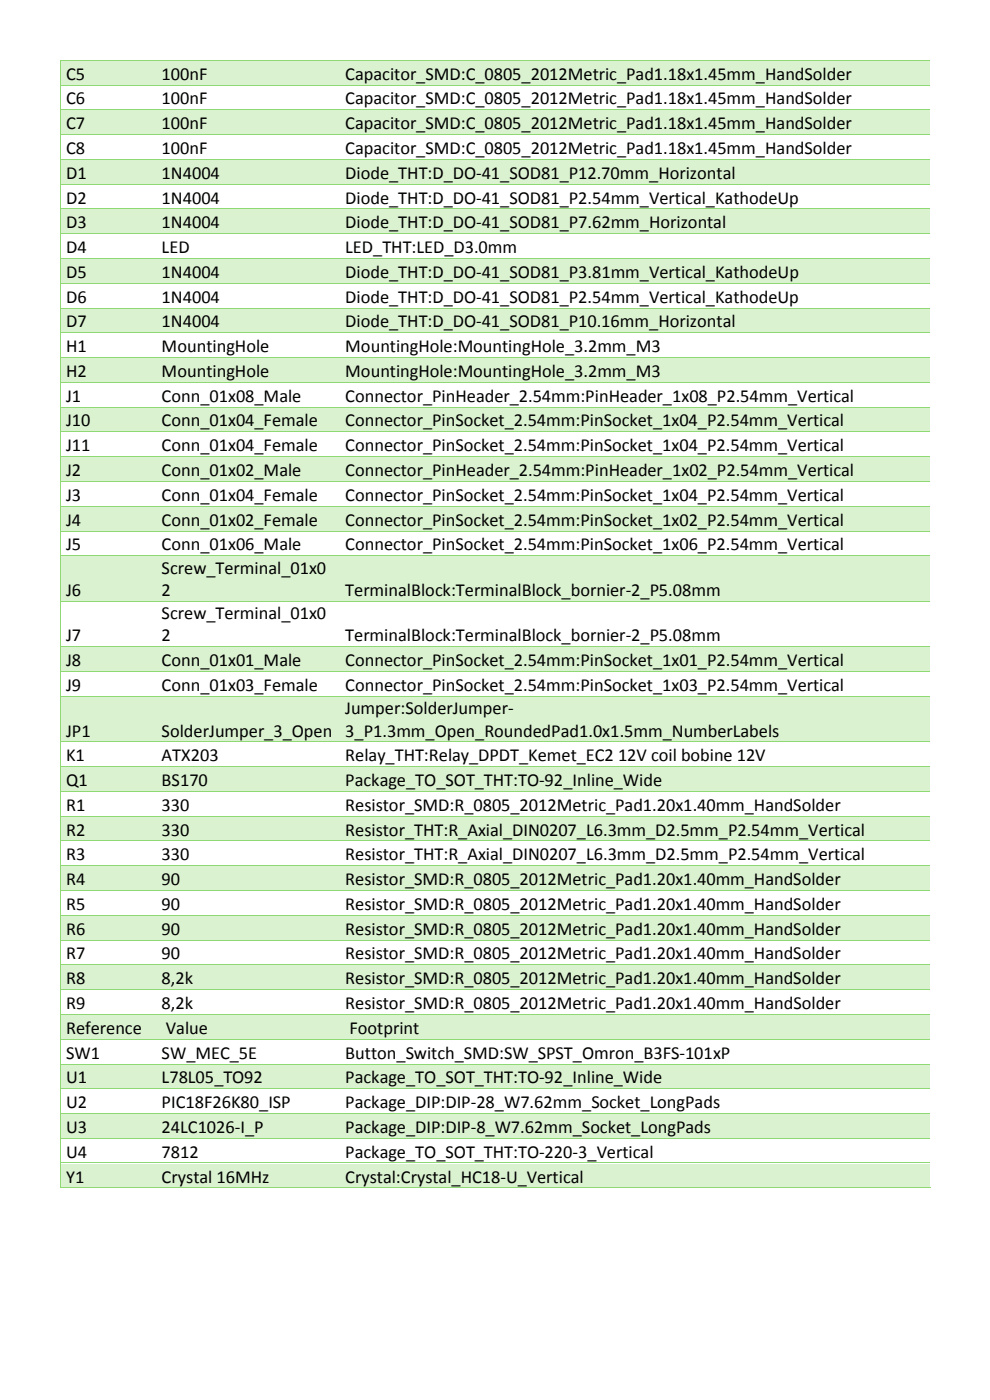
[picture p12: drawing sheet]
<svg xmlns="http://www.w3.org/2000/svg" width="210mm" height="297mm" viewBox="0 0 210 297" stroke-linecap="round" stroke-linejoin="round" font-family="sans-serif">
<defs><g id="words">
<g font-size="3.9">
<text x="14" y="16.9">C5</text>
<text x="34.3" y="16.9">100nF</text>
<text x="73.2" y="16.9">Capacitor_SMD:C_0805_2012Metric_Pad1.18x1.45mm_HandSolder</text>
<text x="14" y="22.1">C6</text>
<text x="34.3" y="22.1">100nF</text>
<text x="73.2" y="22.1">Capacitor_SMD:C_0805_2012Metric_Pad1.18x1.45mm_HandSolder</text>
<text x="14" y="27.4">C7</text>
<text x="34.3" y="27.4">100nF</text>
<text x="73.2" y="27.4">Capacitor_SMD:C_0805_2012Metric_Pad1.18x1.45mm_HandSolder</text>
<text x="14" y="32.7">C8</text>
<text x="34.3" y="32.7">100nF</text>
<text x="73.2" y="32.7">Capacitor_SMD:C_0805_2012Metric_Pad1.18x1.45mm_HandSolder</text>
<text x="14" y="37.9">D1</text>
<text x="34.3" y="37.9">1N4004</text>
<text x="73.2" y="37.9">Diode_THT:D_DO-41_SOD81_P12.70mm_Horizontal</text>
<text x="14" y="43.2">D2</text>
<text x="34.3" y="43.2">1N4004</text>
<text x="73.2" y="43.2">Diode_THT:D_DO-41_SOD81_P2.54mm_Vertical_KathodeUp</text>
<text x="14" y="48.4">D3</text>
<text x="14" y="53.7">D4</text>
<text x="34.3" y="48.4">1N4004</text>
<text x="34.3" y="53.7">LED</text>
<text x="73.2" y="48.4">Diode_THT:D_DO-41_SOD81_P7.62mm_Horizontal</text>
<text x="73.2" y="53.7">LED_THT:LED_D3.0mm</text>
<text x="14" y="58.9">D5</text>
<text x="34.3" y="58.9">1N4004</text>
<text x="73.2" y="58.9">Diode_THT:D_DO-41_SOD81_P3.81mm_Vertical_KathodeUp</text>
<text x="14" y="64.2">D6</text>
<text x="34.3" y="64.2">1N4004</text>
<text x="73.2" y="64.2">Diode_THT:D_DO-41_SOD81_P2.54mm_Vertical_KathodeUp</text>
<text x="14" y="69.5">D7</text>
<text x="34.3" y="69.5">1N4004</text>
<text x="73.2" y="69.5">Diode_THT:D_DO-41_SOD81_P10.16mm_Horizontal</text>
<text x="14" y="74.7">H1</text>
<text x="34.3" y="74.7">MountingHole</text>
<text x="73.2" y="74.7">MountingHole:MountingHole_3.2mm_M3</text>
<text x="14" y="80">H2</text>
<text x="34.3" y="80">MountingHole</text>
<text x="73.2" y="80">MountingHole:MountingHole_3.2mm_M3</text>
<text x="14" y="85.2">J1</text>
<text x="34.3" y="85.2">Conn_01x08_Male</text>
<text x="73.2" y="85.2">Connector_PinHeader_2.54mm:PinHeader_1x08_P2.54mm_Vertical</text>
<text x="14" y="90.5">J10</text>
<text x="14" y="95.8">J11</text>
<text x="34.3" y="90.5">Conn_01x04_Female</text>
<text x="34.3" y="95.8">Conn_01x04_Female</text>
<text x="73.2" y="90.5">Connector_PinSocket_2.54mm:PinSocket_1x04_P2.54mm_Vertical</text>
<text x="73.2" y="95.8">Connector_PinSocket_2.54mm:PinSocket_1x04_P2.54mm_Vertical</text>
<text x="14" y="101">J2</text>
<text x="34.3" y="101">Conn_01x02_Male</text>
<text x="73.2" y="101">Connector_PinHeader_2.54mm:PinHeader_1x02_P2.54mm_Vertical</text>
<text x="14" y="106.3">J3</text>
<text x="34.3" y="106.3">Conn_01x04_Female</text>
<text x="73.2" y="106.3">Connector_PinSocket_2.54mm:PinSocket_1x04_P2.54mm_Vertical</text>
<text x="14" y="111.5">J4</text>
<text x="34.3" y="111.5">Conn_01x02_Female</text>
<text x="73.2" y="111.5">Connector_PinSocket_2.54mm:PinSocket_1x02_P2.54mm_Vertical</text>
<text x="14" y="116.8">J5</text>
<text x="34.3" y="116.8">Conn_01x06_Male</text>
<text x="73.2" y="116.8">Connector_PinSocket_2.54mm:PinSocket_1x06_P2.54mm_Vertical</text>
<text x="34.3" y="121.7">Screw_Terminal_01x0</text>
<text x="14" y="126.4">J6</text>
<text x="34.3" y="126.4">2</text>
<text x="34.3" y="131.3">Screw_Terminal_01x0</text>
<text x="73.2" y="126.4">TerminalBlock:TerminalBlock_bornier-2_P5.08mm</text>
<text x="14" y="136.1">J7</text>
<text x="34.3" y="136.1">2</text>
<text x="73.2" y="136.1">TerminalBlock:TerminalBlock_bornier-2_P5.08mm</text>
<text x="14" y="141.3">J8</text>
<text x="34.3" y="141.3">Conn_01x01_Male</text>
<text x="73.2" y="141.3">Connector_PinSocket_2.54mm:PinSocket_1x01_P2.54mm_Vertical</text>
<text x="14" y="146.6">J9</text>
<text x="34.3" y="146.6">Conn_01x03_Female</text>
<text x="73.2" y="146.6">Connector_PinSocket_2.54mm:PinSocket_1x03_P2.54mm_Vertical</text>
<text x="73.2" y="151.5">Jumper:SolderJumper-</text>
<text x="14" y="156.3">JP1</text>
<text x="14" y="161.5">K1</text>
<text x="34.3" y="156.3">SolderJumper_3_Open</text>
<text x="34.3" y="161.5">ATX203</text>
<text x="73.2" y="156.3">3_P1.3mm_Open_RoundedPad1.0x1.5mm_NumberLabels</text>
<text x="73.2" y="161.5">Relay_THT:Relay_DPDT_Kemet_EC2</text>
<text x="131.1" y="161.5">12V coil bobine 12V</text>
<text x="14" y="166.8">Q1</text>
<text x="34.3" y="166.8">BS170</text>
<text x="73.2" y="166.8">Package_TO_SOT_THT:TO-92_Inline_Wide</text>
<text x="14" y="172">R1</text>
<text x="34.3" y="172">330</text>
<text x="73.2" y="172">Resistor_SMD:R_0805_2012Metric_Pad1.20x1.40mm_HandSolder</text>
<text x="14" y="177.3">R2</text>
<text x="34.3" y="177.3">330</text>
<text x="73.2" y="177.3">Resistor_THT:R_Axial_DIN0207_L6.3mm_D2.5mm_P2.54mm_Vertical</text>
<text x="14" y="182.5">R3</text>
<text x="34.3" y="182.5">330</text>
<text x="73.2" y="182.5">Resistor_THT:R_Axial_DIN0207_L6.3mm_D2.5mm_P2.54mm_Vertical</text>
<text x="14" y="187.8">R4</text>
<text x="34.3" y="187.8">90</text>
<text x="73.2" y="187.8">Resistor_SMD:R_0805_2012Metric_Pad1.20x1.40mm_HandSolder</text>
<text x="14" y="193">R5</text>
<text x="34.3" y="193">90</text>
<text x="73.2" y="193">Resistor_SMD:R_0805_2012Metric_Pad1.20x1.40mm_HandSolder</text>
<text x="14" y="198.3">R6</text>
<text x="14" y="203.5">R7</text>
<text x="34.3" y="198.3">90</text>
<text x="34.3" y="203.5">90</text>
<text x="73.2" y="198.3">Resistor_SMD:R_0805_2012Metric_Pad1.20x1.40mm_HandSolder</text>
<text x="73.2" y="203.5">Resistor_SMD:R_0805_2012Metric_Pad1.20x1.40mm_HandSolder</text>
<text x="14" y="208.8">R8</text>
<text x="34.3" y="208.8">8,2k</text>
<text x="73.2" y="208.8">Resistor_SMD:R_0805_2012Metric_Pad1.20x1.40mm_HandSolder</text>
<text x="14" y="214">R9</text>
<text x="34.3" y="214">8,2k</text>
<text x="73.2" y="214">Resistor_SMD:R_0805_2012Metric_Pad1.20x1.40mm_HandSolder</text>
<text x="14" y="219.3">Reference</text>
<text x="35.2" y="219.3">Value</text>
<text x="74.1" y="219.3">Footprint</text>
<text x="14" y="224.6">SW1</text>
<text x="34.3" y="224.6">SW_MEC_5E</text>
<text x="73.2" y="224.6">Button_Switch_SMD:SW_SPST_Omron_B3FS-101xP</text>
<text x="14" y="229.8">U1</text>
<text x="34.3" y="229.8">L78L05_TO92</text>
<text x="73.2" y="229.8">Package_TO_SOT_THT:TO-92_Inline_Wide</text>
<text x="14" y="235.1">U2</text>
<text x="34.3" y="235.1">PIC18F26K80_ISP</text>
<text x="73.2" y="235.1">Package_DIP:DIP-28_W7.62mm_Socket_LongPads</text>
<text x="14" y="240.3">U3</text>
<text x="14" y="245.6">U4</text>
<text x="34.3" y="240.3">24LC1026-I_P</text>
<text x="34.3" y="245.6">7812</text>
<text x="73.2" y="240.3">Package_DIP:DIP-8_W7.62mm_Socket_LongPads</text>
<text x="73.2" y="245.6">Package_TO_SOT_THT:TO-220-3_Vertical</text>
<text x="14" y="250.9">Y1</text>
<text x="34.3" y="250.9">Crystal 16MHz</text>
<text x="73.2" y="250.9">Crystal:Crystal_HC18-U_Vertical</text>
</g>
</g></defs>
<g fill="#daf2d0">
<path d="M12.9 12.9h20.2v5h-20.2z"/>
<path d="M14 13.2h17.8v4.7h-17.8z"/>
<path d="M33.1 12.9h38.9v5h-38.9z"/>
<path d="M34.3 13.2h36.5v4.7h-36.5z"/>
<path d="M72 12.9h125.3v5h-125.3z"/>
<path d="M73.2 13.2h122.9v4.7h-122.9z"/>
</g>
<path d="M12.7 12.7h.2v.2h-.2z" fill="#8ed973"/>
<path d="M12.9 12.8h20.2" fill="none" stroke="#8ed973" stroke-width=".21"/>
<path d="M33.1 12.7h.1v.2h-.1z" fill="#8ed973"/>
<path d="M33.2 12.8h38.8" fill="none" stroke="#8ed973" stroke-width=".21"/>
<path d="M72 12.7h.2v.2h-.2z" fill="#8ed973"/>
<path d="M12.8 12.9v5M72.2 12.8h125.1" fill="none" stroke="#8ed973" stroke-width=".21"/>
<path d="M12.7 17.9h.2v.2h-.2z" fill="#8ed973"/>
<path d="M12.9 18h20.2" fill="none" stroke="#8ed973" stroke-width=".21"/>
<path d="M33.1 17.9h.1v.2h-.1z" fill="#8ed973"/>
<path d="M33.2 18h38.8" fill="none" stroke="#8ed973" stroke-width=".21"/>
<path d="M72 17.9h.2v.2h-.2z" fill="#8ed973"/>
<path d="M12.8 18.1v5.1M72.2 18h125.1" fill="none" stroke="#8ed973" stroke-width=".21"/>
<g fill="#daf2d0">
<path d="M12.9 23.4h20.2v5h-20.2z"/>
<path d="M14 23.7h17.8v4.7h-17.8z"/>
<path d="M33.1 23.4h38.9v5h-38.9z"/>
<path d="M34.3 23.7h36.5v4.7h-36.5z"/>
<path d="M72 23.4h125.3v5h-125.3z"/>
<path d="M73.2 23.7h122.9v4.7h-122.9z"/>
</g>
<path d="M12.7 23.2h.2v.2h-.2z" fill="#8ed973"/>
<path d="M12.9 23.3h20.2" fill="none" stroke="#8ed973" stroke-width=".21"/>
<path d="M33.1 23.2h.1v.2h-.1z" fill="#8ed973"/>
<path d="M33.2 23.3h38.8" fill="none" stroke="#8ed973" stroke-width=".21"/>
<path d="M72 23.2h.2v.2h-.2z" fill="#8ed973"/>
<path d="M12.8 23.4v5M72.2 23.3h125.1" fill="none" stroke="#8ed973" stroke-width=".21"/>
<path d="M12.7 28.4h.2v.2h-.2z" fill="#8ed973"/>
<path d="M12.9 28.5h20.2" fill="none" stroke="#8ed973" stroke-width=".21"/>
<path d="M33.1 28.4h.1v.2h-.1z" fill="#8ed973"/>
<path d="M33.2 28.5h38.8" fill="none" stroke="#8ed973" stroke-width=".21"/>
<path d="M72 28.4h.2v.2h-.2z" fill="#8ed973"/>
<path d="M12.8 28.6v5.1M72.2 28.5h125.1" fill="none" stroke="#8ed973" stroke-width=".21"/>
<g fill="#daf2d0">
<path d="M12.9 33.9h20.2v5.1h-20.2z"/>
<path d="M14 34.2h17.8v4.8h-17.8z"/>
<path d="M33.1 33.9h38.9v5.1h-38.9z"/>
<path d="M34.3 34.2h36.5v4.8h-36.5z"/>
<path d="M72 33.9h125.3v5.1h-125.3z"/>
<path d="M73.2 34.2h122.9v4.8h-122.9z"/>
</g>
<path d="M12.7 33.7h.2v.2h-.2z" fill="#8ed973"/>
<path d="M12.9 33.8h20.2" fill="none" stroke="#8ed973" stroke-width=".21"/>
<path d="M33.1 33.7h.1v.2h-.1z" fill="#8ed973"/>
<path d="M33.2 33.8h38.8" fill="none" stroke="#8ed973" stroke-width=".21"/>
<path d="M72 33.7h.2v.2h-.2z" fill="#8ed973"/>
<path d="M12.8 33.9v5.1M72.2 33.8h125.1" fill="none" stroke="#8ed973" stroke-width=".21"/>
<path d="M12.7 39h.2v.2h-.2z" fill="#8ed973"/>
<path d="M12.9 39.1h20.2" fill="none" stroke="#8ed973" stroke-width=".21"/>
<path d="M33.1 39h.1v.2h-.1z" fill="#8ed973"/>
<path d="M33.2 39.1h38.8" fill="none" stroke="#8ed973" stroke-width=".21"/>
<path d="M72 39h.2v.2h-.2z" fill="#8ed973"/>
<path d="M12.8 39.2v5M72.2 39.1h125.1" fill="none" stroke="#8ed973" stroke-width=".21"/>
<g fill="#daf2d0">
<path d="M12.9 44.4h20.2v5.1h-20.2z"/>
<path d="M14 44.7h17.8v4.8h-17.8z"/>
<path d="M33.1 44.4h38.9v5.1h-38.9z"/>
<path d="M34.3 44.7h36.5v4.8h-36.5z"/>
<path d="M72 44.4h125.3v5.1h-125.3z"/>
<path d="M73.2 44.7h122.9v4.8h-122.9z"/>
</g>
<path d="M12.7 44.2h.2v.2h-.2z" fill="#8ed973"/>
<path d="M12.9 44.3h20.2" fill="none" stroke="#8ed973" stroke-width=".21"/>
<path d="M33.1 44.2h.1v.2h-.1z" fill="#8ed973"/>
<path d="M33.2 44.3h38.8" fill="none" stroke="#8ed973" stroke-width=".21"/>
<path d="M72 44.2h.2v.2h-.2z" fill="#8ed973"/>
<path d="M12.8 44.4v5.1M72.2 44.3h125.1" fill="none" stroke="#8ed973" stroke-width=".21"/>
<path d="M12.7 49.5h.2v.2h-.2z" fill="#8ed973"/>
<path d="M12.9 49.6h20.2" fill="none" stroke="#8ed973" stroke-width=".21"/>
<path d="M33.1 49.5h.1v.2h-.1z" fill="#8ed973"/>
<path d="M33.2 49.6h38.8" fill="none" stroke="#8ed973" stroke-width=".21"/>
<path d="M72 49.5h.2v.2h-.2z" fill="#8ed973"/>
<path d="M12.8 49.7v5M72.2 49.6h125.1" fill="none" stroke="#8ed973" stroke-width=".21"/>
<g fill="#daf2d0">
<path d="M12.9 54.9h20.2v5.1h-20.2z"/>
<path d="M14 55.3h17.8v4.7h-17.8z"/>
<path d="M33.1 54.9h38.9v5.1h-38.9z"/>
<path d="M34.3 55.3h36.5v4.7h-36.5z"/>
<path d="M72 54.9h125.3v5.1h-125.3z"/>
<path d="M73.2 55.3h122.9v4.7h-122.9z"/>
</g>
<path d="M12.7 54.7h.2v.2h-.2z" fill="#8ed973"/>
<path d="M12.9 54.8h20.2" fill="none" stroke="#8ed973" stroke-width=".21"/>
<path d="M33.1 54.7h.1v.2h-.1z" fill="#8ed973"/>
<path d="M33.2 54.8h38.8" fill="none" stroke="#8ed973" stroke-width=".21"/>
<path d="M72 54.7h.2v.2h-.2z" fill="#8ed973"/>
<path d="M12.8 54.9v5.1M72.2 54.8h125.1" fill="none" stroke="#8ed973" stroke-width=".21"/>
<path d="M12.7 60h.2v.2h-.2z" fill="#8ed973"/>
<path d="M12.9 60.1h20.2" fill="none" stroke="#8ed973" stroke-width=".21"/>
<path d="M33.1 60h.1v.2h-.1z" fill="#8ed973"/>
<path d="M33.2 60.1h38.8" fill="none" stroke="#8ed973" stroke-width=".21"/>
<path d="M72 60h.2v.2h-.2z" fill="#8ed973"/>
<path d="M12.8 60.2v5.1M72.2 60.1h125.1" fill="none" stroke="#8ed973" stroke-width=".21"/>
<g fill="#daf2d0">
<path d="M12.9 65.4h20.2v5.1h-20.2z"/>
<path d="M14 65.8h17.8v4.7h-17.8z"/>
<path d="M33.1 65.4h38.9v5.1h-38.9z"/>
<path d="M34.3 65.8h36.5v4.7h-36.5z"/>
<path d="M72 65.4h125.3v5.1h-125.3z"/>
<path d="M73.2 65.8h122.9v4.7h-122.9z"/>
</g>
<path d="M12.7 65.3h.2v.1h-.2z" fill="#8ed973"/>
<path d="M12.9 65.4h20.2" fill="none" stroke="#8ed973" stroke-width=".21"/>
<path d="M33.1 65.3h.1v.1h-.1z" fill="#8ed973"/>
<path d="M33.2 65.4h38.8" fill="none" stroke="#8ed973" stroke-width=".21"/>
<path d="M72 65.3h.2v.1h-.2z" fill="#8ed973"/>
<path d="M12.8 65.4v5.1M72.2 65.4h125.1" fill="none" stroke="#8ed973" stroke-width=".21"/>
<path d="M12.7 70.5h.2v.2h-.2z" fill="#8ed973"/>
<path d="M12.9 70.6h20.2" fill="none" stroke="#8ed973" stroke-width=".21"/>
<path d="M33.1 70.5h.1v.2h-.1z" fill="#8ed973"/>
<path d="M33.2 70.6h38.8" fill="none" stroke="#8ed973" stroke-width=".21"/>
<path d="M72 70.5h.2v.2h-.2z" fill="#8ed973"/>
<path d="M12.8 70.7v5.1M72.2 70.6h125.1" fill="none" stroke="#8ed973" stroke-width=".21"/>
<g fill="#daf2d0">
<path d="M12.9 75.9h20.2v5.1h-20.2z"/>
<path d="M14 76.3h17.8v4.7h-17.8z"/>
<path d="M33.1 75.9h38.9v5.1h-38.9z"/>
<path d="M34.3 76.3h36.5v4.7h-36.5z"/>
<path d="M72 75.9h125.3v5.1h-125.3z"/>
<path d="M73.2 76.3h122.9v4.7h-122.9z"/>
</g>
<path d="M12.7 75.8h.2v.1h-.2z" fill="#8ed973"/>
<path d="M12.9 75.9h20.2" fill="none" stroke="#8ed973" stroke-width=".21"/>
<path d="M33.1 75.8h.1v.1h-.1z" fill="#8ed973"/>
<path d="M33.2 75.9h38.8" fill="none" stroke="#8ed973" stroke-width=".21"/>
<path d="M72 75.8h.2v.1h-.2z" fill="#8ed973"/>
<path d="M12.8 75.9v5.1M72.2 75.9h125.1" fill="none" stroke="#8ed973" stroke-width=".21"/>
<path d="M12.7 81h.2v.2h-.2z" fill="#8ed973"/>
<path d="M12.9 81.1h20.2" fill="none" stroke="#8ed973" stroke-width=".21"/>
<path d="M33.1 81h.1v.2h-.1z" fill="#8ed973"/>
<path d="M33.2 81.1h38.8" fill="none" stroke="#8ed973" stroke-width=".21"/>
<path d="M72 81h.2v.2h-.2z" fill="#8ed973"/>
<path d="M12.8 81.2v5.1M72.2 81.1h125.1" fill="none" stroke="#8ed973" stroke-width=".21"/>
<g fill="#daf2d0">
<path d="M12.9 86.4h20.2v5.1h-20.2z"/>
<path d="M14 86.8h17.8v4.7h-17.8z"/>
<path d="M33.1 86.4h38.9v5.1h-38.9z"/>
<path d="M34.3 86.8h36.5v4.7h-36.5z"/>
<path d="M72 86.4h125.3v5.1h-125.3z"/>
<path d="M73.2 86.8h122.9v4.7h-122.9z"/>
</g>
<path d="M12.7 86.3h.2v.1h-.2z" fill="#8ed973"/>
<path d="M12.9 86.4h20.2" fill="none" stroke="#8ed973" stroke-width=".21"/>
<path d="M33.1 86.3h.1v.1h-.1z" fill="#8ed973"/>
<path d="M33.2 86.4h38.8" fill="none" stroke="#8ed973" stroke-width=".21"/>
<path d="M72 86.3h.2v.1h-.2z" fill="#8ed973"/>
<path d="M12.8 86.4v5.1M72.2 86.4h125.1" fill="none" stroke="#8ed973" stroke-width=".21"/>
<path d="M12.7 91.5h.2v.2h-.2z" fill="#8ed973"/>
<path d="M12.9 91.6h20.2" fill="none" stroke="#8ed973" stroke-width=".21"/>
<path d="M33.1 91.5h.1v.2h-.1z" fill="#8ed973"/>
<path d="M33.2 91.6h38.8" fill="none" stroke="#8ed973" stroke-width=".21"/>
<path d="M72 91.5h.2v.2h-.2z" fill="#8ed973"/>
<path d="M12.8 91.7v5.1M72.2 91.6h125.1" fill="none" stroke="#8ed973" stroke-width=".21"/>
<g fill="#daf2d0">
<path d="M12.9 97h20.2v5.1h-20.2z"/>
<path d="M14 97.3h17.8v4.8h-17.8z"/>
<path d="M33.1 97h38.9v5.1h-38.9z"/>
<path d="M34.3 97.3h36.5v4.8h-36.5z"/>
<path d="M72 97h125.3v5.1h-125.3z"/>
<path d="M73.2 97.3h122.9v4.8h-122.9z"/>
</g>
<path d="M12.7 96.8h.2v.2h-.2z" fill="#8ed973"/>
<path d="M12.9 96.9h20.2" fill="none" stroke="#8ed973" stroke-width=".21"/>
<path d="M33.1 96.8h.1v.2h-.1z" fill="#8ed973"/>
<path d="M33.2 96.9h38.8" fill="none" stroke="#8ed973" stroke-width=".21"/>
<path d="M72 96.8h.2v.2h-.2z" fill="#8ed973"/>
<path d="M12.8 97v5.1M72.2 96.9h125.1" fill="none" stroke="#8ed973" stroke-width=".21"/>
<path d="M12.7 102.1h.2v.1h-.2z" fill="#8ed973"/>
<path d="M12.9 102.2h20.2" fill="none" stroke="#8ed973" stroke-width=".21"/>
<path d="M33.1 102.1h.1v.1h-.1z" fill="#8ed973"/>
<path d="M33.2 102.2h38.8" fill="none" stroke="#8ed973" stroke-width=".21"/>
<path d="M72 102.1h.2v.1h-.2z" fill="#8ed973"/>
<path d="M12.8 102.2v5.1M72.2 102.2h125.1" fill="none" stroke="#8ed973" stroke-width=".21"/>
<g fill="#daf2d0">
<path d="M12.9 107.5h20.2v5.1h-20.2z"/>
<path d="M14 107.8h17.8v4.8h-17.8z"/>
<path d="M33.1 107.5h38.9v5.1h-38.9z"/>
<path d="M34.3 107.8h36.5v4.8h-36.5z"/>
<path d="M72 107.5h125.3v5.1h-125.3z"/>
<path d="M73.2 107.8h122.9v4.8h-122.9z"/>
</g>
<path d="M12.7 107.3h.2v.2h-.2z" fill="#8ed973"/>
<path d="M12.9 107.4h20.2" fill="none" stroke="#8ed973" stroke-width=".21"/>
<path d="M33.1 107.3h.1v.2h-.1z" fill="#8ed973"/>
<path d="M33.2 107.4h38.8" fill="none" stroke="#8ed973" stroke-width=".21"/>
<path d="M72 107.3h.2v.2h-.2z" fill="#8ed973"/>
<path d="M12.8 107.5v5.1M72.2 107.4h125.1" fill="none" stroke="#8ed973" stroke-width=".21"/>
<path d="M12.7 112.6h.2v.1h-.2z" fill="#8ed973"/>
<path d="M12.9 112.6h20.2" fill="none" stroke="#8ed973" stroke-width=".21"/>
<path d="M33.1 112.6h.1v.1h-.1z" fill="#8ed973"/>
<path d="M33.2 112.6h38.8" fill="none" stroke="#8ed973" stroke-width=".21"/>
<path d="M72 112.6h.2v.1h-.2z" fill="#8ed973"/>
<path d="M12.8 112.7v5.1M72.2 112.6h125.1" fill="none" stroke="#8ed973" stroke-width=".21"/>
<g fill="#daf2d0">
<path d="M12.9 118h20.2v9.5h-20.2z"/>
<path d="M14 122.7h17.8v4.8h-17.8z"/>
<path d="M33.1 118h38.9v9.5h-38.9z"/>
<path d="M34.3 118h36.5v4.7h-36.5z"/>
<path d="M34.3 122.7h36.5v4.8h-36.5z"/>
<path d="M72 118h125.3v9.5h-125.3z"/>
<path d="M73.2 122.7h122.9v4.8h-122.9z"/>
</g>
<path d="M12.7 117.8h.2v.2h-.2z" fill="#8ed973"/>
<path d="M12.9 117.9h20.2" fill="none" stroke="#8ed973" stroke-width=".21"/>
<path d="M33.1 117.8h.1v.2h-.1z" fill="#8ed973"/>
<path d="M33.2 117.9h38.8" fill="none" stroke="#8ed973" stroke-width=".21"/>
<path d="M72 117.8h.2v.2h-.2z" fill="#8ed973"/>
<path d="M12.8 118v9.5M72.2 117.9h125.1" fill="none" stroke="#8ed973" stroke-width=".21"/>
<path d="M12.7 127.5h.2v.1h-.2z" fill="#8ed973"/>
<path d="M12.9 127.6h20.2" fill="none" stroke="#8ed973" stroke-width=".21"/>
<path d="M33.1 127.5h.1v.1h-.1z" fill="#8ed973"/>
<path d="M33.2 127.6h38.8" fill="none" stroke="#8ed973" stroke-width=".21"/>
<path d="M72 127.5h.2v.1h-.2z" fill="#8ed973"/>
<path d="M12.8 127.6v9.5M72.2 127.6h125.1" fill="none" stroke="#8ed973" stroke-width=".21"/>
<g fill="#daf2d0">
<path d="M12.9 137.3h20.2v5.1h-20.2z"/>
<path d="M14 137.7h17.8v4.7h-17.8z"/>
<path d="M33.1 137.3h38.9v5.1h-38.9z"/>
<path d="M34.3 137.7h36.5v4.7h-36.5z"/>
<path d="M72 137.3h125.3v5.1h-125.3z"/>
<path d="M73.2 137.7h122.9v4.7h-122.9z"/>
</g>
<path d="M12.7 137.1h.2v.2h-.2z" fill="#8ed973"/>
<path d="M12.9 137.2h20.2" fill="none" stroke="#8ed973" stroke-width=".21"/>
<path d="M33.1 137.1h.1v.2h-.1z" fill="#8ed973"/>
<path d="M33.2 137.2h38.8" fill="none" stroke="#8ed973" stroke-width=".21"/>
<path d="M72 137.1h.2v.2h-.2z" fill="#8ed973"/>
<path d="M12.8 137.3v5.1M72.2 137.2h125.1" fill="none" stroke="#8ed973" stroke-width=".21"/>
<path d="M12.7 142.4h.2v.1h-.2z" fill="#8ed973"/>
<path d="M12.9 142.5h20.2" fill="none" stroke="#8ed973" stroke-width=".21"/>
<path d="M33.1 142.4h.1v.1h-.1z" fill="#8ed973"/>
<path d="M33.2 142.5h38.8" fill="none" stroke="#8ed973" stroke-width=".21"/>
<path d="M72 142.4h.2v.1h-.2z" fill="#8ed973"/>
<path d="M12.8 142.5v5.2M72.2 142.5h125.1" fill="none" stroke="#8ed973" stroke-width=".21"/>
<g fill="#daf2d0">
<path d="M12.9 147.8h20.2v9.5h-20.2z"/>
<path d="M14 152.6h17.8v4.7h-17.8z"/>
<path d="M33.1 147.8h38.9v9.5h-38.9z"/>
<path d="M34.3 152.6h36.5v4.7h-36.5z"/>
<path d="M72 147.8h125.3v9.5h-125.3z"/>
<path d="M73.2 147.8h122.9v4.8h-122.9z"/>
<path d="M73.2 152.6h122.9v4.7h-122.9z"/>
</g>
<path d="M12.7 147.7h.2v.1h-.2z" fill="#8ed973"/>
<path d="M12.9 147.7h20.2" fill="none" stroke="#8ed973" stroke-width=".21"/>
<path d="M33.1 147.7h.1v.1h-.1z" fill="#8ed973"/>
<path d="M33.2 147.7h38.8" fill="none" stroke="#8ed973" stroke-width=".21"/>
<path d="M72 147.7h.2v.1h-.2z" fill="#8ed973"/>
<path d="M12.8 147.8v9.5M72.2 147.7h125.1" fill="none" stroke="#8ed973" stroke-width=".21"/>
<path d="M12.7 157.3h.2v.2h-.2z" fill="#8ed973"/>
<path d="M12.9 157.4h20.2" fill="none" stroke="#8ed973" stroke-width=".21"/>
<path d="M33.1 157.3h.1v.2h-.1z" fill="#8ed973"/>
<path d="M33.2 157.4h38.8" fill="none" stroke="#8ed973" stroke-width=".21"/>
<path d="M72 157.3h.2v.2h-.2z" fill="#8ed973"/>
<path d="M12.8 157.5v5.1M72.2 157.4h125.1" fill="none" stroke="#8ed973" stroke-width=".21"/>
<g fill="#daf2d0">
<path d="M12.9 162.7h20.2v5.1h-20.2z"/>
<path d="M14 163.1h17.8v4.7h-17.8z"/>
<path d="M33.1 162.7h38.9v5.1h-38.9z"/>
<path d="M34.3 163.1h36.5v4.7h-36.5z"/>
<path d="M72 162.7h125.3v5.1h-125.3z"/>
<path d="M73.2 163.1h122.9v4.7h-122.9z"/>
</g>
<path d="M12.7 162.6h.2v.1h-.2z" fill="#8ed973"/>
<path d="M12.9 162.6h20.2" fill="none" stroke="#8ed973" stroke-width=".21"/>
<path d="M33.1 162.6h.1v.1h-.1z" fill="#8ed973"/>
<path d="M33.2 162.6h38.8" fill="none" stroke="#8ed973" stroke-width=".21"/>
<path d="M72 162.6h.2v.1h-.2z" fill="#8ed973"/>
<path d="M12.8 162.7v5.1M72.2 162.6h125.1" fill="none" stroke="#8ed973" stroke-width=".21"/>
<path d="M12.7 167.8h.2v.2h-.2z" fill="#8ed973"/>
<path d="M12.9 167.9h20.2" fill="none" stroke="#8ed973" stroke-width=".21"/>
<path d="M33.1 167.8h.1v.2h-.1z" fill="#8ed973"/>
<path d="M33.2 167.9h38.8" fill="none" stroke="#8ed973" stroke-width=".21"/>
<path d="M72 167.8h.2v.2h-.2z" fill="#8ed973"/>
<path d="M12.8 168v5.1M72.2 167.9h125.1" fill="none" stroke="#8ed973" stroke-width=".21"/>
<g fill="#daf2d0">
<path d="M12.9 173.2h20.2v5.1h-20.2z"/>
<path d="M14 173.6h17.8v4.7h-17.8z"/>
<path d="M33.1 173.2h38.9v5.1h-38.9z"/>
<path d="M34.3 173.6h36.5v4.7h-36.5z"/>
<path d="M72 173.2h125.3v5.1h-125.3z"/>
<path d="M73.2 173.6h122.9v4.7h-122.9z"/>
</g>
<path d="M12.7 173.1h.2v.1h-.2z" fill="#8ed973"/>
<path d="M12.9 173.1h20.2" fill="none" stroke="#8ed973" stroke-width=".21"/>
<path d="M33.1 173.1h.1v.1h-.1z" fill="#8ed973"/>
<path d="M33.2 173.1h38.8" fill="none" stroke="#8ed973" stroke-width=".21"/>
<path d="M72 173.1h.2v.1h-.2z" fill="#8ed973"/>
<path d="M12.8 173.2v5.1M72.2 173.1h125.1" fill="none" stroke="#8ed973" stroke-width=".21"/>
<path d="M12.7 178.3h.2v.2h-.2z" fill="#8ed973"/>
<path d="M12.9 178.4h20.2" fill="none" stroke="#8ed973" stroke-width=".21"/>
<path d="M33.1 178.3h.1v.2h-.1z" fill="#8ed973"/>
<path d="M33.2 178.4h38.8" fill="none" stroke="#8ed973" stroke-width=".21"/>
<path d="M72 178.3h.2v.2h-.2z" fill="#8ed973"/>
<path d="M12.8 178.5v5.1M72.2 178.4h125.1" fill="none" stroke="#8ed973" stroke-width=".21"/>
<g fill="#daf2d0">
<path d="M12.9 183.8h20.2v5h-20.2z"/>
<path d="M14 184.1h17.8v4.7h-17.8z"/>
<path d="M33.1 183.8h38.9v5h-38.9z"/>
<path d="M34.3 184.1h36.5v4.7h-36.5z"/>
<path d="M72 183.8h125.3v5h-125.3z"/>
<path d="M73.2 184.1h122.9v4.7h-122.9z"/>
</g>
<path d="M12.7 183.6h.2v.1h-.2z" fill="#8ed973"/>
<path d="M12.9 183.6h20.2" fill="none" stroke="#8ed973" stroke-width=".21"/>
<path d="M33.1 183.6h.1v.1h-.1z" fill="#8ed973"/>
<path d="M33.2 183.6h38.8" fill="none" stroke="#8ed973" stroke-width=".21"/>
<path d="M72 183.6h.2v.1h-.2z" fill="#8ed973"/>
<path d="M12.8 183.7v5.1M72.2 183.6h125.1" fill="none" stroke="#8ed973" stroke-width=".21"/>
<path d="M12.7 188.8h.2v.2h-.2z" fill="#8ed973"/>
<path d="M12.9 188.9h20.2" fill="none" stroke="#8ed973" stroke-width=".21"/>
<path d="M33.1 188.8h.1v.2h-.1z" fill="#8ed973"/>
<path d="M33.2 188.9h38.8" fill="none" stroke="#8ed973" stroke-width=".21"/>
<path d="M72 188.8h.2v.2h-.2z" fill="#8ed973"/>
<path d="M12.8 189v5.1M72.2 188.9h125.1" fill="none" stroke="#8ed973" stroke-width=".21"/>
<g fill="#daf2d0">
<path d="M12.9 194.3h20.2v5h-20.2z"/>
<path d="M14 194.6h17.8v4.7h-17.8z"/>
<path d="M33.1 194.3h38.9v5h-38.9z"/>
<path d="M34.3 194.6h36.5v4.7h-36.5z"/>
<path d="M72 194.3h125.3v5h-125.3z"/>
<path d="M73.2 194.6h122.9v4.7h-122.9z"/>
</g>
<path d="M12.7 194.1h.2v.2h-.2z" fill="#8ed973"/>
<path d="M12.9 194.2h20.2" fill="none" stroke="#8ed973" stroke-width=".21"/>
<path d="M33.1 194.1h.1v.2h-.1z" fill="#8ed973"/>
<path d="M33.2 194.2h38.8" fill="none" stroke="#8ed973" stroke-width=".21"/>
<path d="M72 194.1h.2v.2h-.2z" fill="#8ed973"/>
<path d="M12.8 194.3v5M72.2 194.2h125.1" fill="none" stroke="#8ed973" stroke-width=".21"/>
<path d="M12.7 199.3h.2v.2h-.2z" fill="#8ed973"/>
<path d="M12.9 199.4h20.2" fill="none" stroke="#8ed973" stroke-width=".21"/>
<path d="M33.1 199.3h.1v.2h-.1z" fill="#8ed973"/>
<path d="M33.2 199.4h38.8" fill="none" stroke="#8ed973" stroke-width=".21"/>
<path d="M72 199.3h.2v.2h-.2z" fill="#8ed973"/>
<path d="M12.8 199.5v5.1M72.2 199.4h125.1" fill="none" stroke="#8ed973" stroke-width=".21"/>
<g fill="#daf2d0">
<path d="M12.9 204.8h20.2v5h-20.2z"/>
<path d="M14 205.1h17.8v4.7h-17.8z"/>
<path d="M33.1 204.8h38.9v5h-38.9z"/>
<path d="M34.3 205.1h36.5v4.7h-36.5z"/>
<path d="M72 204.8h125.3v5h-125.3z"/>
<path d="M73.2 205.1h122.9v4.7h-122.9z"/>
</g>
<path d="M12.7 204.6h.2v.2h-.2z" fill="#8ed973"/>
<path d="M12.9 204.7h20.2" fill="none" stroke="#8ed973" stroke-width=".21"/>
<path d="M33.1 204.6h.1v.2h-.1z" fill="#8ed973"/>
<path d="M33.2 204.7h38.8" fill="none" stroke="#8ed973" stroke-width=".21"/>
<path d="M72 204.6h.2v.2h-.2z" fill="#8ed973"/>
<path d="M12.8 204.8v5M72.2 204.7h125.1" fill="none" stroke="#8ed973" stroke-width=".21"/>
<path d="M12.7 209.8h.2v.2h-.2z" fill="#8ed973"/>
<path d="M12.9 209.9h20.2" fill="none" stroke="#8ed973" stroke-width=".21"/>
<path d="M33.1 209.8h.1v.2h-.1z" fill="#8ed973"/>
<path d="M33.2 209.9h38.8" fill="none" stroke="#8ed973" stroke-width=".21"/>
<path d="M72 209.8h.2v.2h-.2z" fill="#8ed973"/>
<path d="M12.8 210v5.1M72.2 209.9h125.1" fill="none" stroke="#8ed973" stroke-width=".21"/>
<g fill="#daf2d0">
<path d="M12.9 215.3h20.2v5.1h-20.2z"/>
<path d="M14 215.6h17.8v4.8h-17.8z"/>
<path d="M33.1 215.3h38.9v5.1h-38.9z"/>
<path d="M34.3 215.6h36.5v4.8h-36.5z"/>
<path d="M72 215.3h125.3v5.1h-125.3z"/>
<path d="M73.2 215.6h122.9v4.8h-122.9z"/>
</g>
<path d="M12.7 215.1h.2v.2h-.2z" fill="#8ed973"/>
<path d="M12.9 215.2h20.2" fill="none" stroke="#8ed973" stroke-width=".21"/>
<path d="M33.1 215.1h.1v.2h-.1z" fill="#8ed973"/>
<path d="M33.2 215.2h38.8" fill="none" stroke="#8ed973" stroke-width=".21"/>
<path d="M72 215.1h.2v.2h-.2z" fill="#8ed973"/>
<path d="M12.8 215.3v5.1M72.2 215.2h125.1" fill="none" stroke="#8ed973" stroke-width=".21"/>
<path d="M12.7 220.4h.2v.2h-.2z" fill="#8ed973"/>
<path d="M12.9 220.5h20.2" fill="none" stroke="#8ed973" stroke-width=".21"/>
<path d="M33.1 220.4h.1v.2h-.1z" fill="#8ed973"/>
<path d="M33.2 220.5h38.8" fill="none" stroke="#8ed973" stroke-width=".21"/>
<path d="M72 220.4h.2v.2h-.2z" fill="#8ed973"/>
<path d="M12.8 220.6v5M72.2 220.5h125.1" fill="none" stroke="#8ed973" stroke-width=".21"/>
<g fill="#daf2d0">
<path d="M12.9 225.8h20.2v5.1h-20.2z"/>
<path d="M14 226.1h17.8v4.8h-17.8z"/>
<path d="M33.1 225.8h38.9v5.1h-38.9z"/>
<path d="M34.3 226.1h36.5v4.8h-36.5z"/>
<path d="M72 225.8h125.3v5.1h-125.3z"/>
<path d="M73.2 226.1h122.9v4.8h-122.9z"/>
</g>
<path d="M12.7 225.6h.2v.2h-.2z" fill="#8ed973"/>
<path d="M12.9 225.7h20.2" fill="none" stroke="#8ed973" stroke-width=".21"/>
<path d="M33.1 225.6h.1v.2h-.1z" fill="#8ed973"/>
<path d="M33.2 225.7h38.8" fill="none" stroke="#8ed973" stroke-width=".21"/>
<path d="M72 225.6h.2v.2h-.2z" fill="#8ed973"/>
<path d="M12.8 225.8v5.1M72.2 225.7h125.1" fill="none" stroke="#8ed973" stroke-width=".21"/>
<path d="M12.7 230.9h.2v.2h-.2z" fill="#8ed973"/>
<path d="M12.9 231h20.2" fill="none" stroke="#8ed973" stroke-width=".21"/>
<path d="M33.1 230.9h.1v.2h-.1z" fill="#8ed973"/>
<path d="M33.2 231h38.8" fill="none" stroke="#8ed973" stroke-width=".21"/>
<path d="M72 230.9h.2v.2h-.2z" fill="#8ed973"/>
<path d="M12.8 231.1v5M72.2 231h125.1" fill="none" stroke="#8ed973" stroke-width=".21"/>
<g fill="#daf2d0">
<path d="M12.9 236.3h20.2v5.1h-20.2z"/>
<path d="M14 236.6h17.8v4.8h-17.8z"/>
<path d="M33.1 236.3h38.9v5.1h-38.9z"/>
<path d="M34.3 236.6h36.5v4.8h-36.5z"/>
<path d="M72 236.3h125.3v5.1h-125.3z"/>
<path d="M73.2 236.6h122.9v4.8h-122.9z"/>
</g>
<path d="M12.7 236.1h.2v.2h-.2z" fill="#8ed973"/>
<path d="M12.9 236.2h20.2" fill="none" stroke="#8ed973" stroke-width=".21"/>
<path d="M33.1 236.1h.1v.2h-.1z" fill="#8ed973"/>
<path d="M33.2 236.2h38.8" fill="none" stroke="#8ed973" stroke-width=".21"/>
<path d="M72 236.1h.2v.2h-.2z" fill="#8ed973"/>
<path d="M12.8 236.3v5.1M72.2 236.2h125.1" fill="none" stroke="#8ed973" stroke-width=".21"/>
<path d="M12.7 241.4h.2v.2h-.2z" fill="#8ed973"/>
<path d="M12.9 241.5h20.2" fill="none" stroke="#8ed973" stroke-width=".21"/>
<path d="M33.1 241.4h.1v.2h-.1z" fill="#8ed973"/>
<path d="M33.2 241.5h38.8" fill="none" stroke="#8ed973" stroke-width=".21"/>
<path d="M72 241.4h.2v.2h-.2z" fill="#8ed973"/>
<path d="M12.8 241.6v5M72.2 241.5h125.1" fill="none" stroke="#8ed973" stroke-width=".21"/>
<g fill="#daf2d0">
<path d="M12.9 246.8h20.2v5.1h-20.2z"/>
<path d="M14 247.2h17.8v4.7h-17.8z"/>
<path d="M33.1 246.8h38.9v5.1h-38.9z"/>
<path d="M34.3 247.2h36.5v4.7h-36.5z"/>
<path d="M72 246.8h125.3v5.1h-125.3z"/>
<path d="M73.2 247.2h122.9v4.7h-122.9z"/>
</g>
<path d="M12.7 246.6h.2v.2h-.2z" fill="#8ed973"/>
<path d="M12.9 246.7h20.2" fill="none" stroke="#8ed973" stroke-width=".21"/>
<path d="M33.1 246.6h.1v.2h-.1z" fill="#8ed973"/>
<path d="M33.2 246.7h38.8" fill="none" stroke="#8ed973" stroke-width=".21"/>
<path d="M72 246.6h.2v.2h-.2z" fill="#8ed973"/>
<path d="M12.8 246.8v5.1M72.2 246.7h125.1" fill="none" stroke="#8ed973" stroke-width=".21"/>
<path d="M12.7 251.9h.2v.2h-.2z" fill="#8ed973"/>
<path d="M12.9 252h20.2" fill="none" stroke="#8ed973" stroke-width=".21"/>
<path d="M32.8 251.9h.2v.2h-.2z" fill="#8ed973"/>
<path d="M33 252h39" fill="none" stroke="#8ed973" stroke-width=".21"/>
<path d="M71.8 251.9h.1v.2h-.1z" fill="#8ed973"/>
<path d="M71.9 252h125.4" fill="none" stroke="#8ed973" stroke-width=".21"/>
<use href="#words"/>
</svg>
